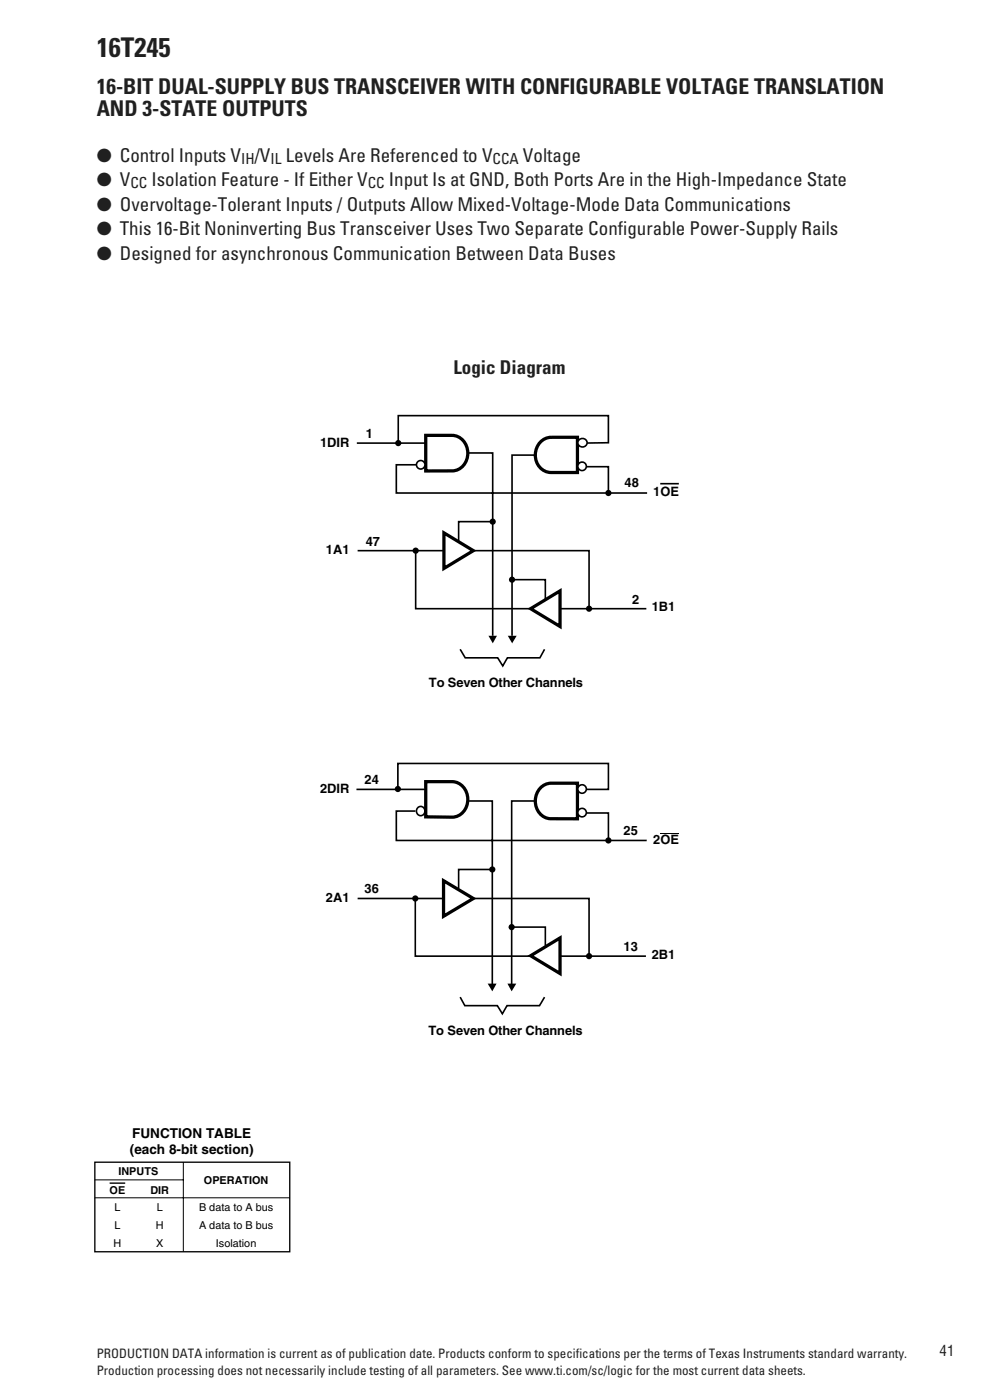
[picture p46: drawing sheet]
<svg xmlns="http://www.w3.org/2000/svg" width="128mm" height="182mm" viewBox="0 0 128 182" stroke-linecap="round" stroke-linejoin="round" font-family="sans-serif">
<defs><g id="words">
<text font-size="3.5" fill="#231f20" x="12.6" y="7.4">16T245</text>
<g font-size="2.8" fill="#231f20">
<text x="12.6" y="12.2">16-BIT DUAL-SUPPLY BUS TRANSCEIVER WITH CONFIGURABLE VOLTAGE TRANSLATION</text>
<text x="12.6" y="15">AND 3-STATE OUTPUTS</text>
</g>
<g font-size="2.5" fill="#231f20">
<text x="12.6" y="21">● Control Inputs V</text>
<text x="33.1" y="21">/V</text>
<text x="37.1" y="21">Levels Are Referenced to V</text>
<text x="68" y="21">Voltage</text>
<text x="12.6" y="24.2">● V</text>
<text x="12.6" y="27.4">● Overvoltage-Tolerant Inputs / Outputs Allow Mixed-Voltage-Mode Data Communications</text>
<text x="19.7" y="24.2">Isolation Feature - If Either V</text>
<text x="50.5" y="24.2">Input Is at GND, Both Ports Are in the High-Impedance State</text>
<text x="12.6" y="30.6">● This 16-Bit Noninverting Bus Transceiver Uses Two Separate Configurable Power-Supply Rails</text>
<text x="12.6" y="33.7">● Designed for asynchronous Communication Between Data Buses</text>
<text x="58.9" y="48.6">Logic Diagram</text>
</g>
<g font-size="2" fill="#231f20">
<text x="31.3" y="21.3">IH</text>
<text x="35.2" y="21.3">IL</text>
<text x="64" y="21.3">CCA</text>
<text x="16.9" y="24.5">CC</text>
<text x="47.8" y="24.5">CC</text>
</g>
<text font-size="1.9" fill="#231f20" x="122.1" y="176.3">41</text>
<g font-size="1.8">
<text x="17.2" y="147.9">FUNCTION TABLE</text>
<text x="16.9" y="150">(each 8-bit section)</text>
</g>
<g font-size="1.7">
<text x="41.6" y="58.1">1DIR</text>
<text x="47.5" y="57">1</text>
<text x="81.2" y="63.3">48</text>
<text x="84.9" y="64.5">1OE</text>
<text x="42.4" y="72">1A1</text>
<text x="47.5" y="71">47</text>
<text x="82.1" y="78.5">2</text>
<text x="84.7" y="79.5">1B1</text>
<text x="55.7" y="89.3">To Seven Other Channels</text>
<text x="47.4" y="101.9">24</text>
<text x="41.6" y="103.1">2DIR</text>
<text x="81" y="108.6">25</text>
<text x="84.9" y="109.8">2OE</text>
<text x="42.4" y="117.3">2A1</text>
<text x="47.4" y="116.1">36</text>
<text x="81" y="123.6">13</text>
<text x="84.7" y="124.6">2B1</text>
<text x="55.7" y="134.5">To Seven Other Channels</text>
</g>
<g font-size="1.7" fill="#231f20">
<text x="12.6" y="176.6">PRODUCTION DATA information is current as of publication date. Products conform to specifications per the terms of Texas Instruments standard warranty.</text>
<text x="12.6" y="178.7">Production processing does not necessarily include testing of all parameters. See www.ti.com/sc/logic for the most current data sheets.</text>
</g>
<g font-size="1.4">
<text x="14.2" y="155.2">OE</text>
<text x="15.4" y="152.8">INPUTS</text>
<text x="19.5" y="155.2">DIR</text>
<text x="26.5" y="153.9">OPERATION</text>
<text x="14.9" y="157.4">L</text>
<text x="14.9" y="159.8">L</text>
<text x="20.3" y="159.8">H</text>
<text x="20.4" y="157.4">L</text>
<text x="25.9" y="157.4">B data to A bus</text>
<text x="25.9" y="159.8">A data to B bus</text>
<text x="14.7" y="162.1">H</text>
<text x="20.3" y="162.1">X</text>
<text x="28.1" y="162.1">Isolation</text>
</g>
</g></defs>
<g fill="none" stroke="#000" stroke-width=".21">
<path d="M46.4 57.6h8.9M51.8 57.6v-3.6h27.3v3.6h-3.5M69.6 59.2h-3.1v23.4M46.5 71.6h30v7.5M54 71.6v7.5h30M64 67.8h-4.4v2.6M66.5 75.4h4.4v2.5M75.6 60.7h3.5v3.4M85.8 62.9h2.4M59.8 84.4l.7 1.1h4.2l.6 1.1 .6-1.1h4.3l.6-1.1M46.5 116.8h30v7.5M51.7 102.6v-3.3h27.4v3.3h-3.5"/>
<path d="M54 116.8v7.5h29.9M64 113h-4.4v2.5M75.6 105.7h3.5v3.6M59.8 129.6l.6 1.1h4.2l.7 1.1 .6-1.1h4.2l.7-1.1M66.5 120.5h4.4v2.4"/>
</g>
<g fill="#000">
<path d="M63.4 127.9h1.1l-.5 1zM65.9 127.9h1.2l-.6 1z"/>
<path d="M63.5 82.6h1.1l-.6 1.1z" fill-rule="evenodd"/>
<path d="M66 82.6h1.1l-.6 1.1z" fill-rule="evenodd"/>
<circle cx="51.8" cy="57.6" r=".4"/>
</g>
<path d="M85.8 108.4h2.4" fill="none" stroke="#000" stroke-width=".13"/>
<g fill="#fff" stroke="#000" stroke-width=".42">
<path d="M70.2 57.5l.4-.3 .5-.3 .5-.1h3.4v4.6h-3.4a2.31 2.31 0 0 1-1.9-1.5 2.31 2.31 0 0 1 .5-2.4z"/>
<path d="M55.3 56.6h3.4a2.33 2.33 0 0 1 2.1 2.3 2.33 2.33 0 0 1-2 2.3h-3.5z"/>
</g>
<g fill="#fff" stroke="#000" stroke-width=".21">
<circle cx="75.7" cy="57.6" r=".58"/>
<circle cx="75.6" cy="60.6" r=".55"/>
<circle cx="54.7" cy="60.4" r=".55"/>
</g>
<path d="M60.7 58.9h3.3v23.7M54.1 60.4h-2.6v3.7h32.6M69.6 104.1h-3.1v24.1" fill="none" stroke="#000" stroke-width=".21"/>
<g fill="#fff" stroke="#000" stroke-width=".42">
<path d="M70.2 102.5l.4-.4 .5-.2 .5-.1h3.4v4.6h-3.4a2.28 2.28 0 0 1-1.7-3.5z"/>
<path d="M55.3 101.6h3.4a2.32 2.32 0 0 1 2.1 2.3 2.32 2.32 0 0 1-2.1 2.3h-3.4z"/>
</g>
<g fill="#fff" stroke="#000" stroke-width=".21">
<circle cx="75.6" cy="102.6" r=".55"/>
<circle cx="75.6" cy="105.6" r=".55"/>
</g>
<path d="M46.3 102.6h9M54 105.4h-2.5v3.9h32.5M54.4 104.9a.56 .56 0 0 1 .8 .2 .56 .56 0 0 1-.3 .8 .56 .56 0 0 1-.7-.2v-.6zM61 104.1h3v24.1" fill="none" stroke="#000" stroke-width=".21"/>
<g fill="#fff" stroke="#000" stroke-width=".42">
<path d="M69 79.1l3.8-2.3v4.6z"/>
<path d="M57.7 69.3l3.8 2.3-3.8 2.3z"/>
<path d="M69 124.2l3.8-2.3v4.7z"/>
<path d="M57.6 114.5l3.9 2.3-3.9 2.3z"/>
</g>
<g fill="#000">
<circle cx="54" cy="71.6" r=".4"/>
<circle cx="64" cy="67.8" r=".4"/>
<circle cx="66.5" cy="75.4" r=".4"/>
<circle cx="76.5" cy="79.1" r=".4"/>
<circle cx="79.1" cy="64.1" r=".4"/>
<circle cx="51.7" cy="102.6" r=".4"/>
<circle cx="54" cy="116.8" r=".4"/>
<circle cx="64" cy="113" r=".4"/>
<circle cx="79.1" cy="109.3" r=".4"/>
<circle cx="66.5" cy="120.5" r=".4"/>
<circle cx="76.5" cy="124.3" r=".4"/>
</g>
<g fill="#fff">
<path d="M12.2 46.5h108v3h-108z"/>
<path d="M12.2 146.1h26v17.8h-26z"/>
</g>
<path d="M12.3 151.1h25.4v11.6h-25.4zM14.2 153.8h2.1" fill="none" stroke="#000" stroke-width=".18"/>
<path d="M12.3 155.7h25.4M12.3 153.4h11.5M23.8 151.1v11.6" fill="none" stroke="#000" stroke-width=".13"/>
<path d="M12.2 4.5h108v32h-108z" fill="#fff"/>
<use href="#words"/>
</svg>
